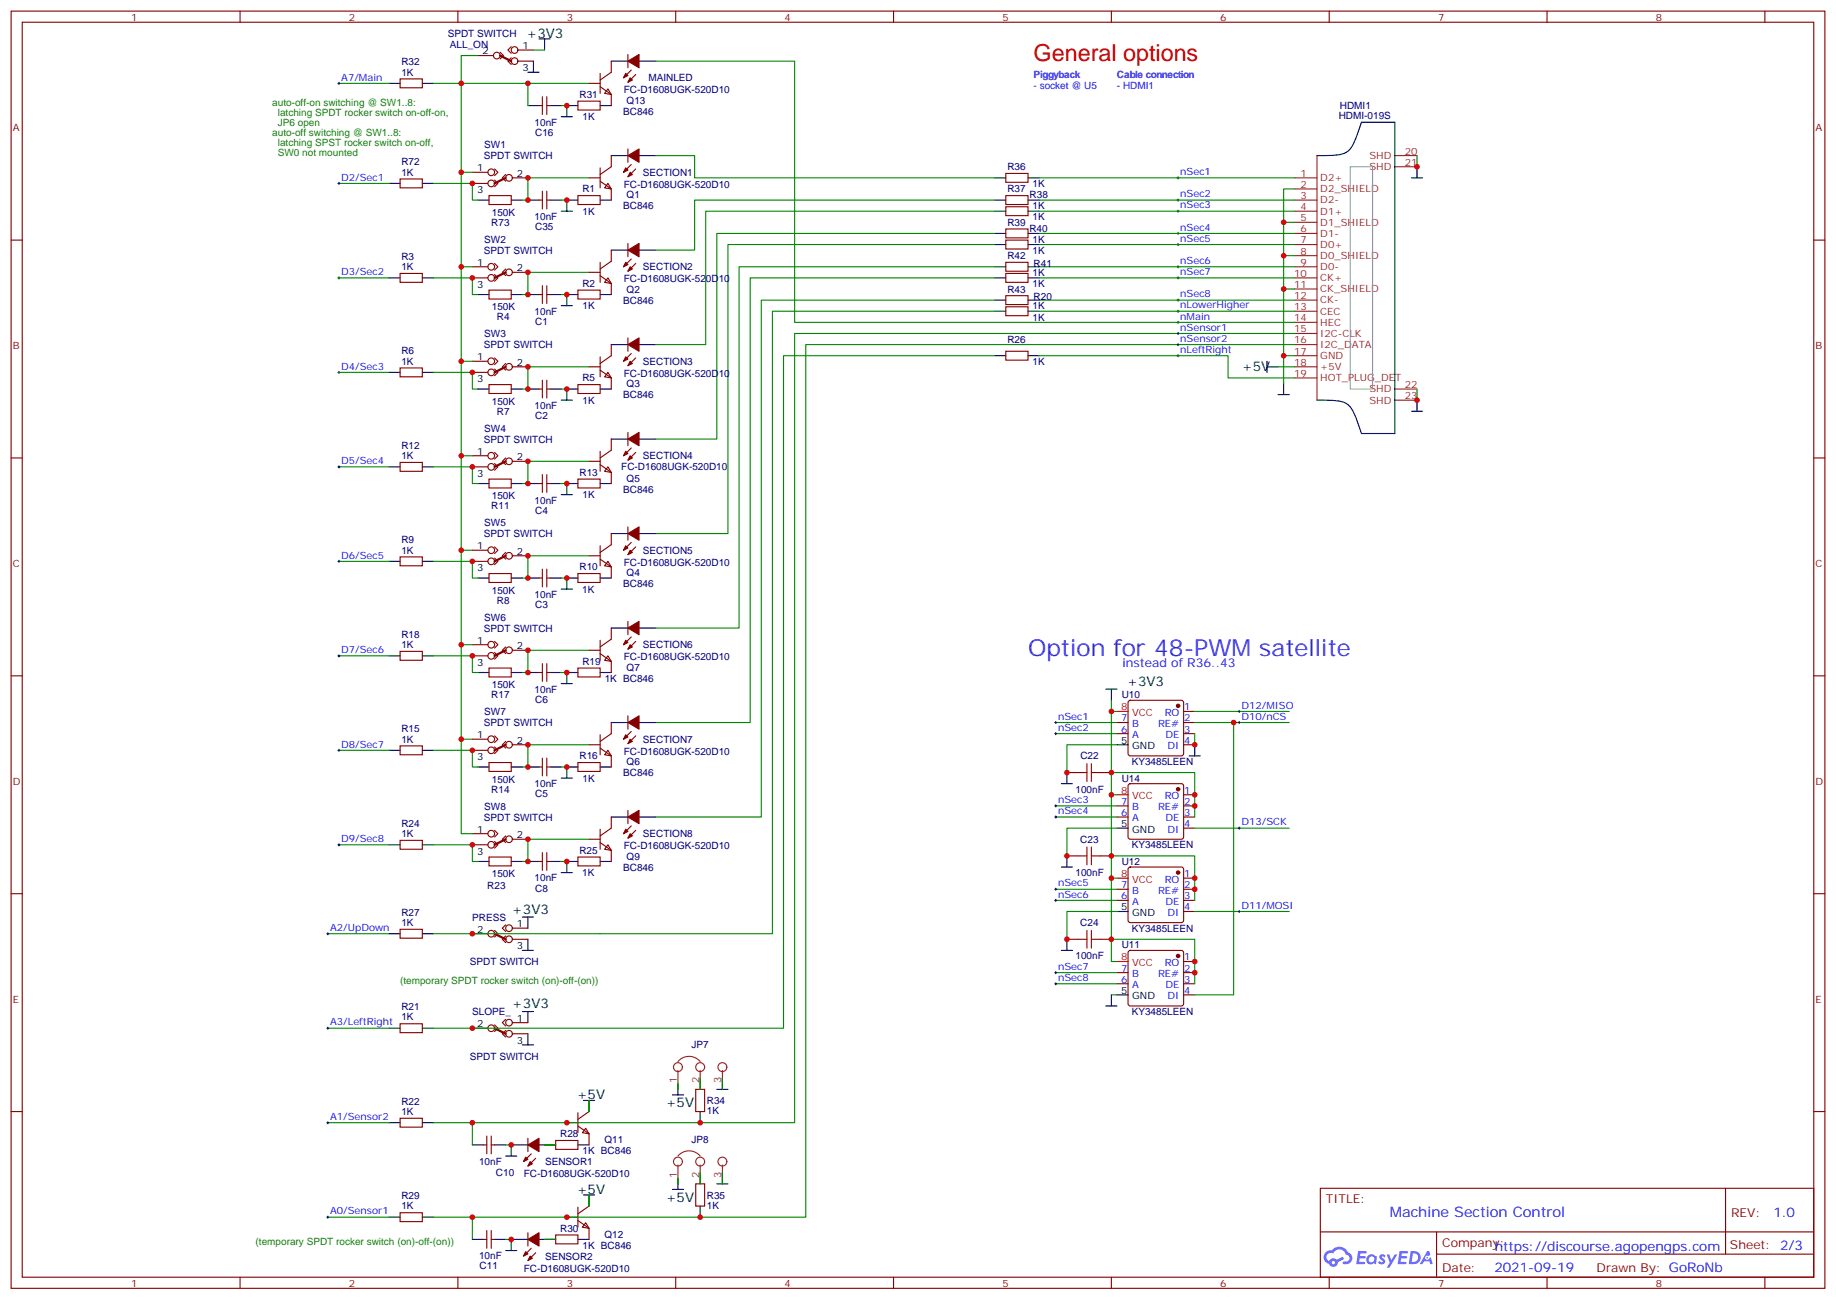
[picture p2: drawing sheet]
<svg xmlns="http://www.w3.org/2000/svg" width="583mm" height="413mm" viewBox="0 0 583 413" stroke-linecap="round" stroke-linejoin="round" font-family="sans-serif">
<defs><g id="words">
<text font-size="7.4" fill="#f00" x="328.1" y="19.4">General options</text>
<text font-size="7.4" fill="#00f" x="326.3" y="208.1">Option for 48-PWM satellite</text>
<text font-size="4.6" fill="#00f" x="441.2" y="386.1">Machine Section Control</text>
<g font-size="4.2">
<text x="167.1" y="12">+3V3</text>
<text x="394.2" y="117.9">+5V</text>
<text x="357.8" y="217.6">+3V3</text>
<text x="162.5" y="290">+3V3</text>
<text x="162.5" y="320">+3V3</text>
<text x="183.1" y="348.9">+5V</text>
<text x="211.3" y="351.5">+5V</text>
<text x="183.1" y="378.9">+5V</text>
<text x="211.3" y="381.5">+5V</text>
</g>
<g font-size="4.2" fill="#00f">
<text x="562.9" y="386.4">1.0</text>
<text x="474.5" y="396.9">https://discourse.agopengps.com</text>
<text x="474.4" y="403.7">2021-09-19</text>
</g>
<text font-size="3.9" fill="#00f" x="356.3" y="211.7">instead of R36..43</text>
<g font-size="3.9" fill="#800">
<text x="420.9" y="381.7">TITLE:</text>
<text x="549.5" y="386.4">REV:</text>
<text x="457.8" y="395.9">Company:</text>
<text x="549.1" y="396.5">Sheet: 2/3</text>
<text x="457.8" y="403.6">Date:</text>
<text x="506.8" y="403.7">Drawn By: GoRoNb</text>
</g>
<g font-size="3.2" fill="#800">
<text x="41.6" y="6.5">1</text>
<text x="110.8" y="6.5">2</text>
<text x="179.9" y="6.5">3</text>
<text x="249.1" y="6.5">4</text>
<text x="318.2" y="6.5">5</text>
<text x="387.3" y="6.5">6</text>
<text x="456.5" y="6.5">7</text>
<text x="525.6" y="6.5">8</text>
<text x="4.1" y="41.6">A</text>
<text x="576.3" y="41.6">A</text>
<text x="4.1" y="110.8">B</text>
<text x="576.3" y="110.8">B</text>
<text x="4.1" y="179.9">C</text>
<text x="576.3" y="179.9">C</text>
<text x="4.1" y="249.1">D</text>
<text x="576.3" y="249.1">D</text>
<text x="4.1" y="318.2">E</text>
<text x="576.3" y="318.2">E</text>
<text x="41.6" y="408.3">1</text>
<text x="110.8" y="408.3">2</text>
<text x="179.9" y="408.3">3</text>
<text x="249.1" y="408.3">4</text>
<text x="318.2" y="408.3">5</text>
<text x="387.3" y="408.3">6</text>
<text x="456.5" y="408.3">7</text>
<text x="525.6" y="408.3">8</text>
</g>
<g font-size="3.2" fill="#000080">
<text x="142.1" y="11.7">SPDT SWITCH</text>
<text x="142.8" y="15.2">ALL_ON</text>
<text x="127.4" y="24">1K</text>
<text x="127.4" y="20.8">R32</text>
<text x="198" y="29.6">FC-D1608UGK-520D10</text>
<text x="205.8" y="25.8">MAINLED</text>
<text x="184" y="31.2">R31</text>
<text x="198.9" y="32.9">Q13</text>
<text x="425.3" y="34.6">HDMI1</text>
<text x="169.7" y="39.9">10nF</text>
<text x="184.9" y="38.2">1K</text>
<text x="197.8" y="36.5">BC846</text>
<text x="424.9" y="37.7">HDMI-019S</text>
<text x="153.7" y="47">SW1</text>
<text x="169.9" y="43">C16</text>
<text x="127.4" y="52.5">R72</text>
<text x="153.6" y="50.5">SPDT SWITCH</text>
<text x="127.4" y="55.7">1K</text>
<text x="198" y="59.6">FC-D1608UGK-520D10</text>
<text x="204.1" y="55.8">SECTION1</text>
<text x="319.8" y="54">R36</text>
<text x="327.8" y="59.4">1K</text>
<text x="184.9" y="61.1">R1</text>
<text x="198.9" y="62.9">Q1</text>
<text x="319.8" y="61.1">R37</text>
<text x="326.8" y="62.9">R38</text>
<text x="155.9" y="71.7">R73</text>
<text x="156.1" y="68.4">150K</text>
<text x="169.7" y="69.8">10nF</text>
<text x="185" y="68.2">1K</text>
<text x="197.8" y="66.4">BC846</text>
<text x="319.8" y="71.7">R39</text>
<text x="327.8" y="66.4">1K</text>
<text x="327.8" y="70">1K</text>
<text x="153.7" y="77">SW2</text>
<text x="169.9" y="73">C35</text>
<text x="326.8" y="73.5">R40</text>
<text x="327.8" y="77">1K</text>
<text x="127.4" y="82.5">R3</text>
<text x="153.6" y="80.5">SPDT SWITCH</text>
<text x="319.8" y="82.3">R42</text>
<text x="327.8" y="80.5">1K</text>
<text x="127.4" y="85.7">1K</text>
<text x="198" y="89.6">FC-D1608UGK-520D10</text>
<text x="204.1" y="85.8">SECTION2</text>
<text x="327.8" y="87.6">1K</text>
<text x="328.1" y="84.7">R41</text>
<text x="184.9" y="91.1">R2</text>
<text x="198.9" y="92.9">Q2</text>
<text x="319.8" y="92.8">R43</text>
<text x="327.8" y="91.1">1K</text>
<text x="328.1" y="95.2">R20</text>
<text x="156.1" y="98.4">150K</text>
<text x="157.7" y="101.6">R4</text>
<text x="169.7" y="99.8">10nF</text>
<text x="185" y="98.2">1K</text>
<text x="197.8" y="96.4">BC846</text>
<text x="327.8" y="98.2">1K</text>
<text x="327.8" y="101.7">1K</text>
<text x="153.7" y="107">SW3</text>
<text x="169.9" y="103">C1</text>
<text x="127.4" y="112.5">R6</text>
<text x="153.6" y="110.5">SPDT SWITCH</text>
<text x="319.8" y="108.8">R26</text>
<text x="127.4" y="115.7">1K</text>
<text x="198" y="119.6">FC-D1608UGK-520D10</text>
<text x="204.1" y="115.8">SECTION3</text>
<text x="327.8" y="115.8">1K</text>
<text x="184.9" y="121.1">R5</text>
<text x="198.9" y="122.9">Q3</text>
<text x="156.1" y="128.4">150K</text>
<text x="157.7" y="131.6">R7</text>
<text x="169.7" y="129.8">10nF</text>
<text x="185" y="128.1">1K</text>
<text x="197.8" y="126.4">BC846</text>
<text x="153.7" y="137">SW4</text>
<text x="169.9" y="133">C2</text>
<text x="127.4" y="142.5">R12</text>
<text x="153.6" y="140.5">SPDT SWITCH</text>
<text x="127.4" y="145.7">1K</text>
<text x="197.2" y="149.3">FC-D1608UGK-520D10</text>
<text x="204.1" y="145.8">SECTION4</text>
<text x="184" y="151.1">R13</text>
<text x="198.9" y="152.9">Q5</text>
<text x="155.9" y="161.6">R11</text>
<text x="156.1" y="158.4">150K</text>
<text x="169.7" y="159.8">10nF</text>
<text x="184.9" y="158.2">1K</text>
<text x="197.8" y="156.4">BC846</text>
<text x="153.7" y="167">SW5</text>
<text x="169.9" y="163">C4</text>
<text x="127.4" y="172.5">R9</text>
<text x="153.6" y="170.5">SPDT SWITCH</text>
<text x="127.4" y="175.7">1K</text>
<text x="198" y="179.6">FC-D1608UGK-520D10</text>
<text x="204.1" y="175.8">SECTION5</text>
<text x="183.9" y="181">R10</text>
<text x="198.9" y="182.9">Q4</text>
<text x="156.1" y="188.4">150K</text>
<text x="157.7" y="191.6">R8</text>
<text x="169.7" y="189.8">10nF</text>
<text x="184.8" y="188.1">1K</text>
<text x="197.8" y="186.4">BC846</text>
<text x="153.7" y="196.9">SW6</text>
<text x="169.9" y="193">C3</text>
<text x="127.4" y="202.4">R18</text>
<text x="153.6" y="200.5">SPDT SWITCH</text>
<text x="127.4" y="205.7">1K</text>
<text x="198" y="209.5">FC-D1608UGK-520D10</text>
<text x="204.1" y="205.8">SECTION6</text>
<text x="184.9" y="211">R19</text>
<text x="198.9" y="212.8">Q7</text>
<text x="155.9" y="221.6">R17</text>
<text x="156.1" y="218.4">150K</text>
<text x="169.7" y="219.8">10nF</text>
<text x="191.9" y="216.4">1K BC846</text>
<text x="356.1" y="221.6">U10</text>
<text x="153.7" y="226.9">SW7</text>
<text x="169.9" y="223">C6</text>
<text x="127.4" y="232.4">R15</text>
<text x="153.6" y="230.5">SPDT SWITCH</text>
<text x="127.4" y="235.7">1K</text>
<text x="198" y="239.5">FC-D1608UGK-520D10</text>
<text x="204.1" y="235.7">SECTION7</text>
<text x="183.9" y="241">R16</text>
<text x="198.9" y="242.8">Q6</text>
<text x="342.9" y="241">C22</text>
<text x="359.2" y="242.8">KY3485LEEN</text>
<text x="155.9" y="251.6">R14</text>
<text x="156.1" y="248.4">150K</text>
<text x="169.7" y="249.8">10nF</text>
<text x="184.9" y="248.1">1K</text>
<text x="197.8" y="246.4">BC846</text>
<text x="341.4" y="251.6">100nF</text>
<text x="356.1" y="248.1">U14</text>
<text x="153.7" y="256.9">SW8</text>
<text x="169.9" y="252.9">C5</text>
<text x="127.4" y="262.4">R24</text>
<text x="153.6" y="260.4">SPDT SWITCH</text>
<text x="127.4" y="265.6">1K</text>
<text x="198" y="269.5">FC-D1608UGK-520D10</text>
<text x="204.1" y="265.7">SECTION8</text>
<text x="342.9" y="267.5">C23</text>
<text x="359.2" y="269.3">KY3485LEEN</text>
<text x="183.9" y="271">R25</text>
<text x="198.9" y="272.8">Q9</text>
<text x="356.1" y="274.5">U12</text>
<text x="156.1" y="278.3">150K</text>
<text x="169.7" y="279.8">10nF</text>
<text x="184.8" y="278.1">1K</text>
<text x="197.8" y="276.3">BC846</text>
<text x="341.4" y="278">100nF</text>
<text x="154.7" y="282.2">R23</text>
<text x="169.9" y="282.9">C8</text>
<text x="127.4" y="293.9">1K</text>
<text x="127.4" y="290.6">R27</text>
<text x="149.9" y="292.2">PRESS</text>
<text x="342.9" y="293.9">C24</text>
<text x="359.2" y="295.7">KY3485LEEN</text>
<text x="341.4" y="304.5">100nF</text>
<text x="356.1" y="301">U11</text>
<text x="149.2" y="306.3">SPDT SWITCH</text>
<text x="127.4" y="323.8">1K</text>
<text x="127.4" y="320.6">R21</text>
<text x="149.9" y="322.2">SLOPE_</text>
<text x="359.2" y="322.2">KY3485LEEN</text>
<text x="219.5" y="332.8">JP7</text>
<text x="149.2" y="336.3">SPDT SWITCH</text>
<text x="127.4" y="353.8">1K</text>
<text x="127.4" y="350.6">R22</text>
<text x="224.4" y="353.6">1K</text>
<text x="224.4" y="350.4">R34</text>
<text x="177.8" y="360.9">R28</text>
<text x="191.8" y="362.8">Q11</text>
<text x="219.5" y="362.7">JP8</text>
<text x="152.1" y="369.7">10nF</text>
<text x="173" y="369.8">SENSOR1</text>
<text x="184.9" y="366.3">1K BC846</text>
<text x="157.4" y="373.4">C10</text>
<text x="166.2" y="373.6">FC-D1608UGK-520D10</text>
<text x="127.4" y="383.8">1K</text>
<text x="127.4" y="380.6">R29</text>
<text x="224.4" y="383.6">1K</text>
<text x="224.4" y="380.4">R35</text>
<text x="177.8" y="390.9">R30</text>
<text x="191.8" y="392.8">Q12</text>
<text x="152.1" y="399.7">10nF</text>
<text x="173" y="399.8">SENSOR2</text>
<text x="184.9" y="396.3">1K BC846</text>
<text x="152.2" y="402.9">C11</text>
<text x="166.2" y="403.6">FC-D1608UGK-520D10</text>
</g>
<g font-size="3.2">
<text x="153.2" y="17.3">2</text>
<text x="165.8" y="15.5">1</text>
<text x="165.8" y="22.6">3</text>
<text x="151.4" y="54.3">1</text>
<text x="164" y="56.1">2</text>
<text x="151.4" y="61.4">3</text>
<text x="151.4" y="84.3">1</text>
<text x="164" y="86.1">2</text>
<text x="151.4" y="91.4">3</text>
<text x="151.4" y="114.3">1</text>
<text x="164" y="116.1">2</text>
<text x="151.4" y="121.4">3</text>
<text x="151.4" y="144.3">1</text>
<text x="164" y="146">2</text>
<text x="151.4" y="151.3">3</text>
<text x="151.4" y="174.3">1</text>
<text x="164" y="176">2</text>
<text x="151.4" y="181.3">3</text>
<text x="151.4" y="204.3">1</text>
<text x="164" y="206">2</text>
<text x="151.4" y="211.3">3</text>
<text x="151.4" y="234.2">1</text>
<text x="164" y="236">2</text>
<text x="355.9" y="236">5</text>
<text x="359.4" y="237.8">GND</text>
<text x="151.4" y="241.3">3</text>
<text x="355.9" y="262.5">5</text>
<text x="151.4" y="264.2">1</text>
<text x="164" y="266">2</text>
<text x="359.4" y="264.2">GND</text>
<text x="151.4" y="271.3">3</text>
<text x="355.9" y="288.9">5</text>
<text x="359.4" y="290.7">GND</text>
<text x="151.4" y="296">2</text>
<text x="164" y="294.2">1</text>
<text x="164" y="301.3">3</text>
<text x="355.9" y="315.4">5</text>
<text x="359.4" y="317.1">GND</text>
<text x="151.4" y="326">2</text>
<text x="164" y="324.2">1</text>
<text x="164" y="331.3">3</text>
</g>
<g font-size="3.2" fill="#00f">
<text x="108.3" y="25.6">A7/Main</text>
<text x="108.3" y="57.3">D2/Sec1</text>
<text x="374.6" y="55.6">nSec1</text>
<text x="374.6" y="62.6">nSec2</text>
<text x="374.6" y="66.1">nSec3</text>
<text x="374.6" y="73.2">nSec4</text>
<text x="374.6" y="76.7">nSec5</text>
<text x="374.6" y="83.8">nSec6</text>
<text x="108.3" y="87.3">D3/Sec2</text>
<text x="374.6" y="87.3">nSec7</text>
<text x="374.6" y="94.4">nSec8</text>
<text x="374.6" y="101.4">nMain</text>
<text x="374.6" y="97.9">nLowerHigher</text>
<text x="374.6" y="105">nSensor1</text>
<text x="374.6" y="112">nLeftRight</text>
<text x="374.6" y="108.5">nSensor2</text>
<text x="108.3" y="117.3">D4/Sec3</text>
<text x="108.3" y="147.3">D5/Sec4</text>
<text x="108.3" y="177.3">D6/Sec5</text>
<text x="108.3" y="207.3">D7/Sec6</text>
<text x="369.7" y="227.2">RO</text>
<text x="375.9" y="225.4">1</text>
<text x="394.1" y="224.9">D12/MISO</text>
<text x="335.8" y="228.4">nSec1</text>
<text x="335.8" y="232">nSec2</text>
<text x="355.9" y="232.5">6</text>
<text x="355.9" y="229">7</text>
<text x="359.4" y="230.7">B</text>
<text x="367.6" y="230.7">RE#</text>
<text x="375.9" y="229">2</text>
<text x="375.9" y="232.5">3</text>
<text x="394.1" y="228.4">D10/nCS</text>
<text x="108.3" y="237.2">D8/Sec7</text>
<text x="359.4" y="234.2">A</text>
<text x="370" y="234.2">DE</text>
<text x="370.6" y="237.8">DI</text>
<text x="375.9" y="236">4</text>
<text x="375.9" y="251.9">1</text>
<text x="335.8" y="254.9">nSec3</text>
<text x="355.9" y="255.4">7</text>
<text x="359.4" y="257.2">B</text>
<text x="367.6" y="257.2">RE#</text>
<text x="369.7" y="253.6">RO</text>
<text x="375.9" y="255.4">2</text>
<text x="335.8" y="258.4">nSec4</text>
<text x="355.9" y="258.9">6</text>
<text x="359.4" y="260.7">A</text>
<text x="370" y="260.7">DE</text>
<text x="375.9" y="258.9">3</text>
<text x="375.9" y="262.5">4</text>
<text x="394.1" y="261.9">D13/SCK</text>
<text x="108.3" y="267.2">D9/Sec8</text>
<text x="370.6" y="264.2">DI</text>
<text x="335.8" y="281.3">nSec5</text>
<text x="355.9" y="281.9">7</text>
<text x="369.7" y="280.1">RO</text>
<text x="375.9" y="278.3">1</text>
<text x="375.9" y="281.9">2</text>
<text x="335.8" y="284.9">nSec6</text>
<text x="355.9" y="285.4">6</text>
<text x="359.4" y="287.2">A</text>
<text x="359.4" y="283.6">B</text>
<text x="367.6" y="283.6">RE#</text>
<text x="370" y="287.2">DE</text>
<text x="375.9" y="285.4">3</text>
<text x="370.6" y="290.7">DI</text>
<text x="375.9" y="288.9">4</text>
<text x="394.1" y="288.4">D11/MOSI</text>
<text x="104.8" y="295.5">A2/UpDown</text>
<text x="375.9" y="304.8">1</text>
<text x="335.8" y="307.8">nSec7</text>
<text x="335.8" y="311.3">nSec8</text>
<text x="355.9" y="311.9">6</text>
<text x="355.9" y="308.3">7</text>
<text x="359.4" y="310.1">B</text>
<text x="367.6" y="310.1">RE#</text>
<text x="369.7" y="306.6">RO</text>
<text x="375.9" y="308.3">2</text>
<text x="375.9" y="311.9">3</text>
<text x="359.4" y="313.6">A</text>
<text x="370" y="313.6">DE</text>
<text x="370.6" y="317.1">DI</text>
<text x="375.9" y="315.4">4</text>
<text x="104.8" y="325.4">A3/LeftRight</text>
<text x="104.8" y="355.4">A1/Sensor2</text>
<text x="104.8" y="385.4">A0/Sensor1</text>
</g>
<g font-size="3.2" fill="#30f">
<text x="328.1" y="28.2">- socket @ U5</text>
<text x="328.1" y="24.7">Piggyback</text>
<text x="354.5" y="28.2">- HDMI1</text>
<text x="354.5" y="24.7">Cable connection</text>
</g>
<g font-size="3.2" fill="#360">
<text x="86.4" y="33.5">auto-off-on switching @ SW1..8:</text>
<text x="88.2" y="36.7">latching SPDT rocker switch on-off-on,</text>
<text x="88.2" y="39.9">JP6 open</text>
<text x="86.4" y="43">auto-off switching @ SW1..8:</text>
<text x="88.2" y="46.2">latching SPST rocker switch on-off,</text>
<text x="88.2" y="49.4">SW0 not mounted</text>
<text x="127" y="312.2">(temporary SPDT rocker switch (on)-off-(on))</text>
<text x="81.1" y="395.1">(temporary SPDT rocker switch (on)-off-(on))</text>
</g>
<g font-size="3.2" fill="#8d2323">
<text x="434.7" y="50.4">SHD</text>
<text x="434.7" y="54">SHD</text>
<text x="445.9" y="49">20</text>
<text x="445.9" y="52.6">21</text>
<text x="412.9" y="56.1">1</text>
<text x="412.9" y="59.6">2</text>
<text x="419.1" y="57.5">D2+</text>
<text x="412.9" y="63.1">3</text>
<text x="419.1" y="61">D2_SHIELD</text>
<text x="419.1" y="64.6">D2-</text>
<text x="412.9" y="66.7">4</text>
<text x="412.9" y="70.2">5</text>
<text x="419.1" y="68.1">D1+</text>
<text x="419.1" y="71.6">D1_SHIELD</text>
<text x="412.9" y="73.7">6</text>
<text x="412.9" y="77.3">7</text>
<text x="419.1" y="75.1">D1-</text>
<text x="412.9" y="80.8">8</text>
<text x="419.1" y="78.7">D0+</text>
<text x="419.1" y="82.2">D0_SHIELD</text>
<text x="410.8" y="87.8">10</text>
<text x="412.9" y="84.3">9</text>
<text x="419.1" y="85.7">D0-</text>
<text x="419.1" y="89.3">CK+</text>
<text x="410.8" y="91.4">11</text>
<text x="410.8" y="94.9">12</text>
<text x="419.1" y="92.8">CK_SHIELD</text>
<text x="410.8" y="98.4">13</text>
<text x="410.8" y="102">14</text>
<text x="419.1" y="96.3">CK-</text>
<text x="419.1" y="99.8">CEC</text>
<text x="410.8" y="105.5">15</text>
<text x="419.1" y="103.4">HEC</text>
<text x="419.1" y="106.9">I2C-CLK</text>
<text x="410.8" y="109">16</text>
<text x="410.8" y="112.5">17</text>
<text x="419.1" y="110.4">I2C_DATA</text>
<text x="419.1" y="113.9">GND</text>
<text x="410.8" y="116.1">18</text>
<text x="410.8" y="119.6">19</text>
<text x="419.1" y="117.5">+5V</text>
<text x="419.1" y="121">HOT_PLUG_DET</text>
<text x="434.7" y="124.5">SHD</text>
<text x="445.9" y="123.1">22</text>
<text x="434.7" y="128.1">SHD</text>
<text x="445.9" y="126.6">23</text>
<text x="214.8" y="343.9" transform="rotate(-90 214.8 343.9)">1</text>
<text x="221.9" y="343.9" transform="rotate(-90 221.9 343.9)">2</text>
<text x="229" y="343.9" transform="rotate(-90 229 343.9)">3</text>
<text x="214.8" y="373.8" transform="rotate(-90 214.8 373.8)">1</text>
<text x="221.9" y="373.8" transform="rotate(-90 221.9 373.8)">2</text>
<text x="229" y="373.8" transform="rotate(-90 229 373.8)">3</text>
</g>
<g font-size="3.2" fill="#f00">
<text x="355.9" y="225.4">8</text>
<text x="359.4" y="227.2">VCC</text>
<text x="355.9" y="251.9">8</text>
<text x="359.4" y="253.6">VCC</text>
<text x="355.9" y="278.3">8</text>
<text x="359.4" y="280.1">VCC</text>
<text x="355.9" y="304.8">8</text>
<text x="359.4" y="306.6">VCC</text>
</g>
</g></defs>
<g fill="none" stroke="#870000" stroke-width=".35">
<path d="M3.5 3.5h575.8v405.4h-575.8zM7.1 7.1h568.6v398.2h-568.6zM76.2 3.5v3.6M145.3 3.5v3.6M214.5 3.5v3.6M283.6 3.5v3.6M352.8 3.5v3.6M421.9 3.5v3.6M491.1 3.5v3.6M560.2 3.5v3.6M3.5 76.2h3.6M575.7 76.2h3.6"/>
<path d="M3.5 145.3h3.6M575.7 145.3h3.6M3.5 214.5h3.6M575.7 214.5h3.6M3.5 283.6h3.6M575.7 283.6h3.6M3.5 352.8h3.6M575.7 352.8h3.6M419.1 377.1h156.6v28.2h-156.6zM547.7 377.1v20.9M419.1 391h156.5M456 398h119.6"/>
<path d="M456 391v14.1M76.2 405.3v3.6M145.3 405.3v3.6M214.5 405.3v3.6M283.6 405.3v3.6M352.8 405.3v3.6M421.9 405.3v3.6M491.1 405.3v3.6M560.2 405.3v3.6"/>
</g>
<g fill="#5487ff">
<path d="M438.1 398.3a1.22 1.22 0 0 1 1.7 .3l-.4 .5a.47 .47 0 0 0-.3-.4 .47 .47 0 0 0-.5 .2l.1 .3a1.14 1.14 0 0 1 .8 1.7 1.14 1.14 0 0 1-1.9 0l-.2-.2 .5-.5 .7 .4a.29 .29 0 0 0 .3-.3 .29 .29 0 0 0-.2-.3 1.04 1.04 0 0 1-.6-1.7z"/>
<path d="M431.1 397h2.3l.4 .2-.2 .5-1.8 .1-.1 .8h1.5l.3 .4-.3 .4h-1.6l-.2 1.1h1.7l.2 .3-.2 .3-2.6 .1z"/>
<path d="M444.2 397.1l2.7 .1-.1 .5-1.8 .1-.2 .8h1.6l.3 .4-.4 .4h-1.6l-.1 1.1h1.7l.2 .3-.2 .3-2.7 .1z"/>
<path d="M453 397.1h.7l.3 1.2-.6 .3a.69 .69 0 0 0-1 .3 .69 .69 0 0 0 .4 1 .69 .69 0 0 0 .9-.7l.5-.2 .6 2.2h-.8l-.3-.9h-1.7l-.5 .9h-.8z"/>
<path d="M440.2 398.1h.8l.6 1.9 1.1-1.9h.9l-2.6 4.2h-.8l.9-1.5z"/>
<path d="M447.8 397.1l-.6 4.1h1.3a2.11 2.11 0 0 0 2.5-2.1 2.11 2.11 0 0 0-2.5-2zM448.5 397.8a1.43 1.43 0 0 1 1.6 1.6 1.43 1.43 0 0 1-2 1.1z"/>
<path d="M434.1 398.7a1.54 1.54 0 0 0-.1 2.1 1.54 1.54 0 0 0 2.1 .2l.7 .2 .3-2.3-.6-.3a1.49 1.49 0 0 0-2.4 .1zM434.3 399.7a.95 .95 0 0 1 1.9 0 .95 .95 0 0 1-1.9 0z"/>
<path d="M420.8 397.4a2.18 2.18 0 0 0 1.1 3.7 1.44 1.44 0 0 0 1.6 1 1.44 1.44 0 0 0 1.2-1.5l2-1-.5-.8-1.9 1a1.47 1.47 0 0 0-2.4 .4 1.39 1.39 0 0 1-.7-1.9 1.39 1.39 0 0 1 2-.5 2.12 2.12 0 0 1 2.2-1.3 2.12 2.12 0 0 1 1.9 1.7 1.14 1.14 0 0 1 1 1.4 1.14 1.14 0 0 1-1.6 .8 .43 .43 0 0 0-.5 .3 .43 .43 0 0 0 .4 .5 1.98 1.98 0 0 0 2.5-1.2 1.98 1.98 0 0 0-1.2-2.5 3.1 3.1 0 0 0-5.3-.7l-.9 .1zM422.7 400.7a.55 .55 0 0 1 1.1 0 .55 .55 0 0 1-1.1 0z"/>
<circle cx="453" cy="399.2" r=".26"/>
</g>
<g fill="none" stroke="#870000" stroke-width=".35">
<path d="M151.7 17.6h4.9M158.7 16.6l1.1 1-1.1 1.1M162.3 14.8l-1.1 1.1 1.1 1M162.3 18.3l-1.1 1.1 1.1 1.1M164.4 15.9h4.9M164.4 19.4h4.9M194 19.4v3.5l-3.5 2.5M199.3 17.3v4.2M127 25h7.1v2.9h-7.1zM171.1 33.5h1.1M172.2 30.7v5.6M173.6 30.7v5.6"/>
<path d="M173.6 33.5h1M183.4 32.1h7.1v2.8h-7.1zM187 26.5h3.5M190.5 27.5l3.5 2.5v3.5M190.5 23.3v6.3M193 28.2l1 1.8-2.1-.4zM200.4 22.2l-2.5 2.5M201.8 23.6l-2.5 2.5M127 56.8h7.1v2.8h-7.1zM149.9 54.7h5M149.9 58.2h5M157 53.6l1 1.1-1 1"/>
<path d="M157 57.1l1 1.1-1 1.1M160.5 55.4l-1 1 1 1.1M162.6 56.4h5M187 56.4h3.5M190.5 57.5l3.5 2.5v3.5M190.5 53.3v6.3M193 58.2l1 1.8-2.1-.4zM194 49.4v3.5l-3.5 2.5M199.3 47.3v4.2M200.4 52.2l-2.5 2.5M201.8 53.6l-2.5 2.5M319.3 55h7v2.9h-7z"/>
<path d="M155.2 62.1h7.1v2.8h-7.1zM171.1 63.5h1.1M172.2 60.7v5.6M173.6 60.7v5.6M173.6 63.5h1M183.4 62.1h7.1v2.8h-7.1zM194 79.4v3.5l-3.5 2.5M199.3 77.3v4.2M319.3 62.1h7v2.8h-7zM319.3 65.6h7v2.8h-7zM319.3 72.7h7v2.8h-7zM319.3 76.2h7v2.8h-7z"/>
<path d="M127 86.8h7.1v2.8h-7.1zM149.9 84.7h5M149.9 88.2h5M155.2 92.1h7.1v2.8h-7.1zM157 83.6l1 1.1-1 1M157 87.1l1 1.1-1 1.1M160.5 85.4l-1 1 1 1.1M162.6 86.4h5M171.1 93.5h1.1M172.2 90.7v5.6M173.6 90.7v5.6M173.6 93.5h1"/>
<path d="M183.4 92.1h7.1v2.8h-7.1zM187 86.4h3.5M190.5 87.5l3.5 2.5v3.5M190.5 83.3v6.3M193 88.2l1 1.8-2.1-.4zM200.4 82.2l-2.5 2.5M201.8 83.6l-2.5 2.5M319.3 86.8h7v2.8h-7zM319.3 83.3h7v2.8h-7zM319.3 93.8h7v2.9h-7zM319.3 97.4h7v2.8h-7zM127 116.8h7.1v2.8h-7.1z"/>
<path d="M149.9 114.7h5M149.9 118.2h5M157 113.6l1 1.1-1 1M157 117.1l1 1.1-1 1M160.5 115.4l-1 1 1 1.1M162.6 116.4h5M187 116.4h3.5M190.5 117.5l3.5 2.4v3.6M190.5 113.2v6.4M193 118.2l1 1.7-2.1-.3zM194 109.4v3.5l-3.5 2.5M199.3 107.2v4.3"/>
<path d="M200.4 112.2l-2.5 2.5M201.8 113.6l-2.5 2.5M319.3 111.5h7v2.8h-7zM155.2 122.1h7.1v2.8h-7.1zM171.1 123.5h1.1M172.2 120.6v5.7M173.6 120.6v5.7M173.6 123.5h1M183.4 122.1h7.1v2.8h-7.1zM194 139.3v3.6l-3.5 2.4M199.3 137.2v4.3M127 146.8h7.1v2.8h-7.1z"/>
<path d="M149.9 144.6h5M149.9 148.2h5M155.2 152h7.1v2.9h-7.1zM157 143.6l1 1-1 1.1M157 147.1l1 1.1-1 1M160.5 145.3l-1 1.1 1 1.1M162.6 146.4h5M171.1 153.5h1.1M172.2 150.6v5.7M173.6 150.6v5.7M173.6 153.5h1M183.4 152h7.1v2.9h-7.1z"/>
<path d="M187 146.4h3.5M190.5 147.5l3.5 2.4v3.6M190.5 143.2v6.4M193 148.2l1 1.7-2.1-.3zM200.4 142.2l-2.5 2.4M201.8 143.6l-2.5 2.4M127 176.7h7.1v2.9h-7.1zM149.9 174.6h5M149.9 178.2h5M157 173.6l1 1-1 1.1M157 177.1l1 1.1-1 1M160.5 175.3l-1 1.1 1 1"/>
<path d="M162.6 176.4h5M187 176.4h3.5M190.5 177.4l3.5 2.5v3.5M190.5 173.2v6.4M193 178.2l1 1.7-2.1-.3zM194 169.3v3.6l-3.5 2.4M199.3 167.2v4.2M200.4 172.2l-2.5 2.4M201.8 173.6l-2.5 2.4M155.2 182h7.1v2.9h-7.1zM171.1 183.4h1.1M172.2 180.6v5.7"/>
<path d="M173.6 180.6v5.7M173.6 183.4h1M183.4 182h7.1v2.9h-7.1zM194 199.3v3.5l-3.5 2.5M199.3 197.2v4.2M127 206.7h7.1v2.8h-7.1zM149.9 204.6h5M149.9 208.1h5M155.2 212h7.1v2.8h-7.1zM157 203.6l1 1-1 1.1M157 207.1l1 1-1 1.1M160.5 205.3l-1 1.1 1 1"/>
<path d="M162.6 206.4h5M171.1 213.4h1.1M172.2 210.6v5.7M173.6 210.6v5.7M173.6 213.4h1M183.4 212h7.1v2.8h-7.1zM187 206.4h3.5M190.5 207.4l3.5 2.5v3.5M190.5 203.2v6.3M193 208.1l1 1.8-2.1-.4zM200.4 202.1l-2.5 2.5M201.8 203.6l-2.5 2.4"/>
<path d="M127 236.7h7.1v2.8h-7.1zM149.9 234.6h5M149.9 238.1h5M157 233.5l1 1.1-1 1.1M157 237.1l1 1-1 1.1M160.5 235.3l-1 1.1 1 1M162.6 236.4h5M187 236.4h3.5M190.5 237.4l3.5 2.5v3.5M190.5 233.2v6.3M193 238.1l1 1.8-2.1-.4zM194 229.3v3.5l-3.5 2.5"/>
<path d="M199.3 227.2v4.2M200.4 232.1l-2.5 2.5M201.8 233.5l-2.5 2.5M354.5 229.3h3.6M354.5 232.8h3.6M358.3 222.5l.5-.3h16.2l.5 .3 .2 .5v16.2l-.2 .5-.5 .2h-16.2l-.5-.2-.2-.5v-16.2zM375.7 236.4h3.5M375.7 225.8h3.5M375.7 229.3h3.5M375.7 232.8h3.5M155.2 242h7.1v2.8h-7.1zM171.1 243.4h1.1"/>
<path d="M172.2 240.6v5.6M173.6 240.6v5.6M173.6 243.4h1M183.4 242h7.1v2.8h-7.1zM194 259.3v3.5l-3.5 2.5M199.3 257.2v4.2M338.7 245.2h3.5M349.2 245.2h3.6M354.5 255.8h3.6M354.5 259.3h3.6M358.3 248.9l.5-.2h16.2l.5 .2 .2 .5v16.2l-.2 .5-.5 .2h-16.2l-.5-.2-.2-.5v-16.2zM375.7 252.2h3.5"/>
<path d="M375.7 255.8h3.5M375.7 259.3h3.5M127 266.7h7.1v2.8h-7.1zM149.9 264.6h5M149.9 268.1h5M155.2 272h7.1v2.8h-7.1zM157 263.5l1 1.1-1 1M157 267.1l1 1-1 1.1M160.5 265.3l-1 1 1 1.1M162.6 266.3h5M171.1 273.4h1.1M172.2 270.6v5.6"/>
<path d="M173.6 270.6v5.6M173.6 273.4h1M183.4 272h7.1v2.8h-7.1zM187 266.3h3.5M190.5 267.4l3.5 2.5v3.5M190.5 263.2v6.3M193 268.1l1 1.8-2.1-.4zM200.4 262.1l-2.5 2.5M201.8 263.5l-2.5 2.5M338.7 271.6h3.5M349.2 271.6h3.6M358.3 275.4l.5-.2h16.2l.5 .2 .2 .5v16.2l-.2 .5-.5 .2h-16.2l-.5-.2-.2-.5v-16.2z"/>
<path d="M375.7 278.7h3.5M375.7 262.8h3.5M127 294.9h7.1v2.8h-7.1zM149.9 296.3h5M157 295.3l1 1-1 1.1M160.5 293.5l-1 1.1 1 1M160.5 297l-1 1.1 1 1.1M162.6 294.6h5M162.6 298.1h5M338.7 298.1h3.5M349.2 298.1h3.6M354.5 282.2h3.6"/>
<path d="M354.5 285.7h3.6M375.7 282.2h3.5M375.7 285.7h3.5M375.7 289.3h3.5M354.5 308.7h3.6M354.5 312.2h3.6M358.3 301.8l.5-.2h16.2l.5 .2 .2 .5v16.3l-.2 .5-.5 .2h-16.2l-.5-.3-.2-.4v-16.3zM375.7 305.2h3.5M375.7 308.7h3.5M375.7 312.2h3.5M375.7 315.7h3.5M127 324.9h7.1v2.8h-7.1z"/>
<path d="M149.9 326.3h5M157 325.3l1 1-1 1.1M160.5 323.5l-1 1.1 1 1M160.5 327l-1 1.1 1 1M162.6 324.6h5M162.6 328.1h5M127 354.9h7.1v2.8h-7.1zM179.9 356.3h3.5M183.4 357.4l3.6 2.4v3.6M183.4 353.1v6.4M185.9 358.1l1.1 1.7-2.1-.3zM187 349.2v3.6l-3.6 2.4"/>
<path d="M220.8 345.7h2.9v7.1h-2.9zM153.5 363.4h1M154.5 360.5v5.7M155.9 360.5v5.7M155.9 363.4h1.1M167.6 361.2v4.3M168.6 366.2l-2.4 2.5M170 367.6l-2.4 2.5M176.4 361.9h7v2.9h-7zM187 379.2v3.6l-3.6 2.4M220.8 375.7h2.9v7.1h-2.9zM127 384.9h7.1v2.8h-7.1z"/>
<path d="M153.5 393.3h1M154.5 390.5v5.7M155.9 390.5v5.7M155.9 393.3h1.1M167.6 391.2v4.3M168.6 396.2l-2.4 2.4M170 397.6l-2.4 2.4M176.4 391.9h7v2.9h-7zM179.9 386.3h3.5M183.4 387.3l3.6 2.5v3.5M183.4 383.1v6.4M185.9 388.1l1.1 1.7-2.1-.3z"/>
<circle cx="157.7" cy="17.6" r="1.06"/>
<circle cx="163.3" cy="15.9" r="1.06"/>
<circle cx="163.3" cy="19.4" r="1.06"/>
<circle cx="155.9" cy="58.2" r="1.06"/>
<circle cx="155.9" cy="54.7" r="1.06"/>
<circle cx="161.6" cy="56.4" r="1.06"/>
<circle cx="155.9" cy="88.2" r="1.06"/>
<circle cx="155.9" cy="84.7" r="1.06"/>
<circle cx="161.6" cy="86.4" r="1.06"/>
<circle cx="155.9" cy="118.2" r="1.06"/>
<circle cx="155.9" cy="114.7" r="1.06"/>
<circle cx="161.6" cy="116.4" r="1.06"/>
<circle cx="155.9" cy="148.2" r="1.06"/>
<circle cx="155.9" cy="144.6" r="1.06"/>
<circle cx="161.6" cy="146.4" r="1.06"/>
<circle cx="155.9" cy="178.2" r="1.06"/>
<circle cx="155.9" cy="174.6" r="1.06"/>
<circle cx="161.6" cy="176.4" r="1.06"/>
<circle cx="155.9" cy="208.1" r="1.06"/>
<circle cx="155.9" cy="204.6" r="1.06"/>
<circle cx="161.6" cy="206.4" r="1.06"/>
<circle cx="155.9" cy="238.1" r="1.06"/>
<circle cx="155.9" cy="234.6" r="1.06"/>
<circle cx="161.6" cy="236.4" r="1.06"/>
<circle cx="155.9" cy="268.1" r="1.06"/>
<circle cx="155.9" cy="264.6" r="1.06"/>
<circle cx="161.6" cy="266.3" r="1.06"/>
<circle cx="155.9" cy="296.3" r="1.06"/>
<circle cx="161.6" cy="294.6" r="1.06"/>
<circle cx="161.6" cy="298.1" r="1.06"/>
<circle cx="155.9" cy="326.3" r="1.06"/>
<circle cx="161.6" cy="328.1" r="1.06"/>
<circle cx="161.6" cy="324.6" r="1.06"/>
</g>
<g fill="none" stroke="#000" stroke-width=".35">
<path d="M169.3 19.4v3.5M171.1 12.3h3.5M172.9 12.3v3.6M194 19.4h5.3M202.8 19.4h5.3M123.5 26.5h3.5M134.1 26.5h3.5M167.6 33.5h3.5M167.6 22.9h3.5M174.6 33.5h3.6M178.2 37h3.5M183.4 33.5h-3.5v3.5"/>
<path d="M190.5 33.5h3.5M123.5 58.2h3.5M134.1 58.2h3.5M194 49.4h5.3M202.8 49.4h5.3M315.7 56.4h3.6M326.3 56.4h3.5M418 49.4h4a7.5 7.5 0 0 0 7.1-2.8l1.1-2.3 2-5.5h10.5v98.8h-10.5l-1.4-3.9a8.9 8.9 0 0 0-3.9-5.9 23.4 23.4 0 0 0-8.9-.8M448 56.4h3.6M449.8 52.9v3.5M151.7 63.5h3.5M162.3 63.5h3.5"/>
<path d="M167.6 63.5h3.5M174.6 63.5h3.6M178.2 67h3.5M183.4 63.5h-3.5v3.5M190.5 63.5h3.5M194 79.4h5.3M202.8 79.4h5.3M315.7 63.5h3.6M315.7 67h3.6M315.7 74.1h3.6M315.7 77.6h3.6M326.3 63.5h3.5"/>
<path d="M326.3 67h3.5M326.3 74.1h3.5M326.3 77.6h3.5M123.5 88.2h3.5M134.1 88.2h3.5M151.7 93.5h3.5M162.3 93.5h3.5M167.6 93.5h3.5M174.6 93.5h3.6M178.2 97h3.5M183.4 93.5h-3.5v3.5M190.5 93.5h3.5"/>
<path d="M315.7 88.2h3.6M315.7 84.7h3.6M315.7 95.2h3.6M315.7 98.8h3.6M326.3 88.2h3.5M326.3 84.7h3.5M326.3 95.2h3.5M326.3 98.8h3.5M123.5 118.2h3.5M134.1 118.2h3.5M194 109.4h5.3M202.8 109.4h5.3"/>
<path d="M315.7 112.9h3.6M326.3 112.9h3.5M402.2 116.4h3.5M402.2 114.7v3.5M151.7 123.5h3.5M162.3 123.5h3.5M167.6 123.5h3.5M174.6 123.5h3.6M178.2 127h3.5M183.4 123.5h-3.5v3.5M190.5 123.5h3.5M194 139.3h5.3"/>
<path d="M202.8 139.3h5.3M405.7 125.2h3.5M407.5 121.7v3.5M448 130.5h3.6M449.8 127v3.5M123.5 148.2h3.5M134.1 148.2h3.5M151.7 153.5h3.5M162.3 153.5h3.5M167.6 153.5h3.5M174.6 153.5h3.6M178.2 157h3.5"/>
<path d="M183.4 153.5h-3.5v3.5M190.5 153.5h3.5M123.5 178.2h3.5M134.1 178.2h3.5M194 169.3h5.3M202.8 169.3h5.3M151.7 183.4h3.5M162.3 183.4h3.5M167.6 183.4h3.5M174.6 183.4h3.6M178.2 187h3.5M183.4 183.4h-3.5v3.6"/>
<path d="M190.5 183.4h3.5M194 199.3h5.3M202.8 199.3h5.3M123.5 208.1h3.5M134.1 208.1h3.5M151.7 213.4h3.5M162.3 213.4h3.5M167.6 213.4h3.5M174.6 213.4h3.6M178.2 217h3.5M183.4 213.4h-3.5v3.6M190.5 213.4h3.5"/>
<path d="M351 218.7h3.5M352.8 218.7v3.5M123.5 238.1h3.5M134.1 238.1h3.5M194 229.3h5.3M202.8 229.3h5.3M354.5 236.4h3.6M377.5 239.9h3.5M379.2 236.4v3.5M151.7 243.4h3.5M162.3 243.4h3.5M167.6 243.4h3.5"/>
<path d="M174.6 243.4h3.6M178.2 246.9h3.5M183.4 243.4h-3.5v3.5M190.5 243.4h3.5M194 259.3h5.3M202.8 259.3h5.3M336.9 248.7h3.5M338.7 245.2v3.5M123.5 268.1h3.5M134.1 268.1h3.5M151.7 273.4h3.5M162.3 273.4h3.5"/>
<path d="M167.6 273.4h3.5M174.6 273.4h3.6M178.2 276.9h3.5M183.4 273.4h-3.5v3.5M190.5 273.4h3.5M336.9 275.2h3.5M338.7 271.6v3.6M354.5 262.8h3.6M123.5 296.3h3.5M134.1 296.3h3.5M165.8 291h3.5M167.6 291v3.6"/>
<path d="M167.6 298.1v3.5M338.7 298.1v3.5M354.5 289.3h3.6M165.8 301.6h3.5M336.9 301.6h3.5M351 319.3h3.5M352.8 315.7v3.6M354.5 315.7h3.6M123.5 326.3h3.5M134.1 326.3h3.5M165.8 321h3.5M165.8 331.6h3.5"/>
<path d="M167.6 321v3.6M167.6 328.1v3.5M123.5 356.3h3.5M134.1 356.3h3.5M185.2 349.2h3.5M187 349.2v3.6M213.4 347.5h3.6M215.2 344v3.5M222.2 342.2v3.5M222.2 352.8v3.5M227.5 345.7h3.6M229.3 342.2v3.5"/>
<path d="M149.9 363.4h3.6M157 363.4h3.5M160.5 366.9h3.5M167.6 363.4h-5.3v3.5M171.1 363.4h5.3M183.4 363.4h3.6M185.2 379.2h3.5M187 379.2v3.6M213.4 377.5h3.6M215.2 373.9v3.6M222.2 372.2v3.5M227.5 375.7h3.6"/>
<path d="M229.3 372.2v3.5M123.5 386.3h3.5M134.1 386.3h3.5M149.9 393.3h3.6M157 393.3h3.5M160.5 396.9h3.5M167.6 393.3h-5.3v3.6M171.1 393.3h5.3M183.4 393.3h3.6M222.2 382.8v3.5"/>
</g>
<path d="M158.7 17.6l3.6 1.8M160.5 56.4l-3.5 1.8M160.5 86.4l-3.5 1.8M160.5 116.4l-3.5 1.8M160.5 146.4l-3.5 1.8M160.5 176.4l-3.5 1.8M160.5 206.4l-3.5 1.7M160.5 236.4l-3.5 1.7M160.5 266.3l-3.5 1.8M157 296.3l3.5 1.8M157 326.3l3.5 1.8" fill="none" stroke="#870000" stroke-width=".71"/>
<g fill="none" stroke="#008700" stroke-width=".35">
<path d="M151.7 17.6h-5.3v37.1M169.3 15.9h3.6M208.1 19.4h44.1v82.9h158.8M107.6 26.5h15.9M137.6 26.5h49.4M167.6 26.5v7M178.2 33.5h1.7M107.6 58.2h15.9M137.6 58.2h12.3v5.3h1.8M146.4 54.7v30h3.5M146.4 54.7h3.5M187 56.4h-19.4v7.1h-1.8"/>
<path d="M208.1 49.4h12.4v7h95.2M329.8 56.4h81.2M411 60h-3.5v61.7M449.8 49.4v3.5M178.2 63.5h1.7M315.7 77.6h-84.6v91.7h-23M315.7 74.1h-88.2v65.2h-19.4M315.7 67h-91.7v42.4h-15.9M315.7 63.5h-95.2v15.9h-12.4M329.8 63.5h81.2M329.8 67h81.2M329.8 74.1h81.2"/>
<path d="M329.8 77.6h81.2M407.5 70.6h3.5M107.6 88.2h15.9M137.6 88.2h12.3v5.3h1.8M146.4 84.7v30h3.5M178.2 93.5h1.7M187 86.4h-19.4v7.1h-1.8M315.7 98.8h-70.5v197.5h-107.6M315.7 84.7h-81.1v114.6h-26.5M315.7 88.2h-77.6v141.1h-30M315.7 95.2h-74v164.1h-33.6M329.8 88.2h81.2"/>
<path d="M329.8 84.7h81.2M329.8 95.2h81.2M329.8 98.8h81.2M407.5 91.7h3.5M407.5 81.1h3.5M107.6 118.2h15.9M137.6 118.2h12.3v5.3h1.8M146.4 114.7v29.9h3.5M187 116.4h-19.4v7.1h-1.8M315.7 112.9h-67v213.4h-111.1M329.8 112.9h60v7h21.2M405.7 116.4h5.3"/>
<path d="M407.5 112.9h3.5M411 105.8h-158.8v250.5h-102.3M411 109.4h-155.2v276.9h-118.2M178.2 123.5h1.7M449.8 123.5v3.5M107.6 148.2h15.9M137.6 148.2h12.3v5.3h1.8M146.4 144.6v30h3.5M178.2 153.5h1.7M187 146.4h-19.4v7.1h-1.8M107.6 178.2h15.9M137.6 178.2h12.3v5.2h1.8"/>
<path d="M146.4 174.6v30h3.5M187 176.4h-19.4v7h-1.8M178.2 183.4h1.7M107.6 208.1h15.9M137.6 208.1h12.3v5.3h1.8M146.4 204.6v30h3.5M178.2 213.4h1.7M187 206.4h-19.4v7h-1.8M107.6 238.1h15.9M137.6 238.1h12.3v5.3h1.8M146.4 234.6v30h3.5M187 236.4h-19.4v7h-1.8"/>
<path d="M335.1 232.8h19.4M335.1 229.3h19.4M352.8 222.2v23M352.8 225.8h1.7M354.5 236.4h-15.8v8.8M379.2 232.8v3.6M379.2 229.3h12.4v86.4h-12.4M379.2 225.8h30M391.6 229.3h17.6M178.2 243.4h1.7M335.1 259.3h19.4M335.1 255.8h19.4"/>
<path d="M352.8 252.2v45.9M354.5 252.2h-1.7v-7h26.4v14.1M107.6 268.1h15.9M137.6 268.1h12.3v5.3h1.8M178.2 273.4h1.7M187 266.3h-19.4v7.1h-1.8M352.8 271.6h26.4v14.1M352.8 278.7h1.7M354.5 262.8h-15.8v8.8M379.2 262.8h30M104.1 296.3h19.4M335.1 285.7h19.4"/>
<path d="M335.1 282.2h19.4M354.5 289.3h-15.8v8.8M379.2 289.3h30M335.1 312.2h19.4M335.1 308.7h19.4M352.8 315.7h1.7M354.5 305.2h-1.7v-7.1h26.4v14.1M104.1 326.3h19.4M104.1 356.3h19.4M137.6 356.3h12.3v7.1M187 349.2v3.6M215.2 344v1.7"/>
<path d="M222.2 342.2v3.5M229.3 342.2v3.5M160.5 363.4h1.8M172.9 363.4h3.5M187 379.2v3.6M215.2 373.9v1.8M222.2 372.2v3.5M229.3 372.2v3.5M104.1 386.3h19.4M149.9 386.3v7M160.5 393.3h1.8M172.9 393.3h3.5"/>
</g>
<g fill="none" stroke="#000" stroke-width=".32">
<path d="M107.2 26.5h.7M107.6 26.1v.7M107.2 58.2h.7M107.6 57.9v.7M373.6 56.4h.7M373.9 56.1v.7M373.6 63.5h.7M373.6 67h.7M373.6 74.1h.7M373.6 77.6h.7M373.9 63.1v.8M373.9 66.7v.7"/>
<path d="M373.9 73.7v.7M373.9 77.3v.7M107.2 88.2h.7M107.6 87.8v.7M373.6 84.7h.7M373.6 88.2h.7M373.6 95.2h.7M373.6 98.8h.7M373.9 84.3v.7M373.9 87.8v.7M373.9 94.9v.7M373.9 98.4v.7"/>
<path d="M107.2 118.2h.7M107.6 117.8v.7M373.6 102.3h.7M373.6 112.9h.7M373.6 105.8h.7M373.6 109.4h.7M373.9 102v.7M373.9 105.5v.7M373.9 109v.7M373.9 112.5v.7M107.2 148.2h.7M107.6 147.8v.7"/>
<path d="M107.2 178.2h.7M107.6 177.8v.7M107.2 208.1h.7M107.6 207.8v.7M107.2 238.1h.7M107.6 237.8v.7M334.8 229.3h.7M334.8 232.8h.7M335.1 229v.7M335.1 232.5v.7M393 229.3h.7M393 225.8h.7"/>
<path d="M393.3 225.4v.7M393.3 229v.7M334.8 255.8h.7M334.8 259.3h.7M335.1 255.4v.7M335.1 258.9v.7M107.2 268.1h.7M107.6 267.8v.7M393 262.8h.7M393.3 262.5v.7M103.7 296.3h.7M104.1 296v.7"/>
<path d="M334.8 282.2h.7M334.8 285.7h.7M335.1 281.9v.7M335.1 285.4v.7M393 289.3h.7M393.3 288.9v.7M334.8 308.7h.7M334.8 312.2h.7M335.1 308.3v.7M335.1 311.9v.7M103.7 326.3h.7M104.1 326v.7"/>
<path d="M103.7 356.3h.7M104.1 356v.7M103.7 386.3h.7M104.1 385.9v.7"/>
</g>
<g fill="none" stroke="#8c2424" stroke-width=".35">
<path d="M411 56.4h7M411 60h7M418 49.4v77.6M442.7 49.4h7.1M442.7 52.9h7.1M411 63.5h7M411 67h7M411 70.6h7M411 74.1h7M411 77.6h7M411 81.1h7M411 84.7h7"/>
<path d="M411 88.2h7M411 91.7h7M411 95.2h7M411 98.8h7M411 102.3h7M411 105.8h7M411 109.4h7M411 112.9h7M411 116.4h7M411 119.9h7M442.7 123.5h7.1M442.7 127h7.1"/>
<path d="M215.2 336.9a4.6 4.6 0 0 1 7 0M215.2 339.7v6M222.2 339.7v6M229.3 339.7v6M215.2 366.9a4.6 4.6 0 0 1 7 0M215.2 369.7v6M222.2 369.7v6M229.3 369.7v6"/>
<circle cx="215.2" cy="338.7" r="1.41"/>
<circle cx="222.2" cy="338.7" r="1.41"/>
<circle cx="229.3" cy="338.7" r="1.41"/>
<circle cx="215.2" cy="368.7" r="1.41"/>
<circle cx="222.2" cy="368.7" r="1.41"/>
<circle cx="229.3" cy="368.7" r="1.41"/>
</g>
<path d="M428.6 52.9h7.1v70.6h-7.1z" fill="none" stroke="#999" stroke-width=".35"/>
<g fill="#870000" stroke="#870000" stroke-width=".35">
<path d="M167.6 363.4l3.5-2.2v4.3z"/>
<path d="M166.9 367.2l.7 .7-1.4 .8z"/>
<path d="M168.3 368.7l.7 .7-1.4 .7z"/>
<path d="M167.6 393.3l3.5-2.1v4.3z"/>
<path d="M166.9 397.2l.7 .7-1.4 .7z"/>
<path d="M168.3 398.6l.7 .7-1.4 .7z"/>
<path d="M199.3 109.4l3.5-2.2v4.3z"/>
<path d="M198.6 113.2l.7 .7-1.4 .8z"/>
<path d="M200 114.7l.7 .7-1.4 .7z"/>
<path d="M199.3 79.4l3.5-2.1v4.2z"/>
<path d="M198.6 83.3l.7 .7-1.4 .7z"/>
<path d="M200 84.7l.7 .7-1.4 .7z"/>
<path d="M199.3 49.4l3.5-2.1v4.2z"/>
<path d="M198.6 53.3l.7 .7-1.4 .7z"/>
<path d="M200 54.7l.7 .7-1.4 .7z"/>
<path d="M199.3 19.4l3.5-2.1v4.2z"/>
<path d="M198.6 23.3l.7 .7-1.4 .7z"/>
<path d="M200 24.7l.7 .7-1.4 .7z"/>
<path d="M199.3 169.3l3.5-2.1v4.2z"/>
<path d="M198.6 173.2l.7 .7-1.4 .7z"/>
<path d="M200 174.6l.7 .7-1.4 .7z"/>
<path d="M199.3 139.3l3.5-2.1v4.3z"/>
<path d="M198.6 143.2l.7 .7-1.4 .7z"/>
<path d="M200 144.6l.7 .7-1.4 .7z"/>
<path d="M199.3 229.3l3.5-2.1v4.2z"/>
<path d="M198.6 233.2l.7 .7-1.4 .7z"/>
<path d="M200 234.6l.7 .7-1.4 .7z"/>
<path d="M199.3 199.3l3.5-2.1v4.2z"/>
<path d="M198.6 203.2l.7 .7-1.4 .7z"/>
<path d="M200 204.6l.7 .7-1.4 .7z"/>
<path d="M199.3 259.3l3.5-2.1v4.2z"/>
<path d="M198.6 263.2l.7 .7-1.4 .7z"/>
<path d="M200 264.6l.7 .7-1.4 .7z"/>
<circle cx="373.9" cy="224" r=".53"/>
<circle cx="373.9" cy="303.4" r=".53"/>
<circle cx="373.9" cy="276.9" r=".53"/>
<circle cx="373.9" cy="250.5" r=".53"/>
</g>
<path d="M354.5 225.8h3.6M354.5 252.2h3.6M354.5 278.7h3.6M354.5 305.2h3.6" fill="none" stroke="#f00" stroke-width=".35"/>
<path d="M342.2 245.2h2.8M345 242.4v5.6M346.4 245.2h2.8M346.4 242.4v5.6M342.2 271.6h2.8M345 268.8v5.7M346.4 268.8v5.7M346.4 271.6h2.8M342.2 298.1h2.8M345 295.3v5.6M346.4 295.3v5.6M346.4 298.1h2.8" fill="none" stroke="#a10000" stroke-width=".35"/>
<g fill="#c00">
<circle cx="149.9" cy="58.2" r=".88"/>
<circle cx="167.6" cy="63.5" r=".88"/>
<circle cx="149.9" cy="88.2" r=".88"/>
<circle cx="149.9" cy="118.2" r=".88"/>
<circle cx="149.9" cy="178.2" r=".88"/>
<circle cx="149.9" cy="148.2" r=".88"/>
<circle cx="149.9" cy="238.1" r=".88"/>
<circle cx="149.9" cy="208.1" r=".88"/>
<circle cx="149.9" cy="268.1" r=".88"/>
<circle cx="167.6" cy="93.5" r=".88"/>
<circle cx="167.6" cy="86.4" r=".88"/>
<circle cx="167.6" cy="123.5" r=".88"/>
<circle cx="167.6" cy="116.4" r=".88"/>
<circle cx="167.6" cy="153.5" r=".88"/>
<circle cx="167.6" cy="146.4" r=".88"/>
<circle cx="167.6" cy="183.4" r=".88"/>
<circle cx="167.6" cy="176.4" r=".88"/>
<circle cx="167.6" cy="273.4" r=".88"/>
<circle cx="167.6" cy="266.3" r=".88"/>
<circle cx="179.9" cy="356.3" r=".88"/>
<circle cx="179.9" cy="386.3" r=".88"/>
<circle cx="167.6" cy="213.4" r=".88"/>
<circle cx="167.6" cy="206.4" r=".88"/>
<circle cx="167.6" cy="243.4" r=".88"/>
<circle cx="167.6" cy="236.4" r=".88"/>
<circle cx="146.4" cy="54.7" r=".88"/>
<circle cx="146.4" cy="26.5" r=".88"/>
<circle cx="146.4" cy="234.6" r=".88"/>
<circle cx="146.4" cy="204.6" r=".88"/>
<circle cx="146.4" cy="174.6" r=".88"/>
<circle cx="146.4" cy="144.6" r=".88"/>
<circle cx="146.4" cy="114.7" r=".88"/>
<circle cx="146.4" cy="84.7" r=".88"/>
<circle cx="162.3" cy="393.3" r=".88"/>
<circle cx="149.9" cy="386.3" r=".88"/>
<circle cx="222.3" cy="386.3" r=".88"/>
<circle cx="222.3" cy="356.3" r=".88"/>
<circle cx="167.6" cy="26.5" r=".88"/>
<circle cx="167.6" cy="56.4" r=".88"/>
<circle cx="407.5" cy="70.6" r=".88"/>
<circle cx="407.5" cy="81.1" r=".88"/>
<circle cx="407.5" cy="91.7" r=".88"/>
<circle cx="407.5" cy="112.9" r=".88"/>
<circle cx="449.8" cy="127" r=".88"/>
<circle cx="449.8" cy="52.9" r=".88"/>
<circle cx="379.2" cy="252.2" r=".88"/>
<circle cx="379.2" cy="255.8" r=".88"/>
<circle cx="379.2" cy="305.2" r=".88"/>
<circle cx="379.2" cy="308.7" r=".88"/>
<circle cx="352.8" cy="225.8" r=".88"/>
<circle cx="352.8" cy="271.6" r=".88"/>
<circle cx="379.2" cy="278.7" r=".88"/>
<circle cx="379.2" cy="282.2" r=".88"/>
<circle cx="352.8" cy="245.2" r=".88"/>
<circle cx="352.8" cy="298.1" r=".88"/>
<circle cx="352.8" cy="278.7" r=".88"/>
<circle cx="352.8" cy="252.2" r=".88"/>
<circle cx="379.2" cy="236.4" r=".88"/>
<circle cx="391.6" cy="229.3" r=".88"/>
<circle cx="149.9" cy="296.3" r=".88"/>
<circle cx="162.3" cy="363.4" r=".88"/>
<circle cx="149.9" cy="356.3" r=".88"/>
<circle cx="179.9" cy="183.4" r=".88"/>
<circle cx="179.9" cy="273.4" r=".88"/>
<circle cx="179.9" cy="243.4" r=".88"/>
<circle cx="179.9" cy="213.4" r=".88"/>
<circle cx="179.9" cy="153.5" r=".88"/>
<circle cx="179.9" cy="123.5" r=".88"/>
<circle cx="179.9" cy="63.5" r=".88"/>
<circle cx="179.9" cy="93.5" r=".88"/>
<circle cx="179.9" cy="33.5" r=".88"/>
<circle cx="149.9" cy="326.3" r=".88"/>
<circle cx="338.7" cy="298.1" r=".88"/>
<circle cx="338.7" cy="271.6" r=".88"/>
<circle cx="338.7" cy="245.2" r=".88"/>
</g>
<use href="#words"/>
</svg>
